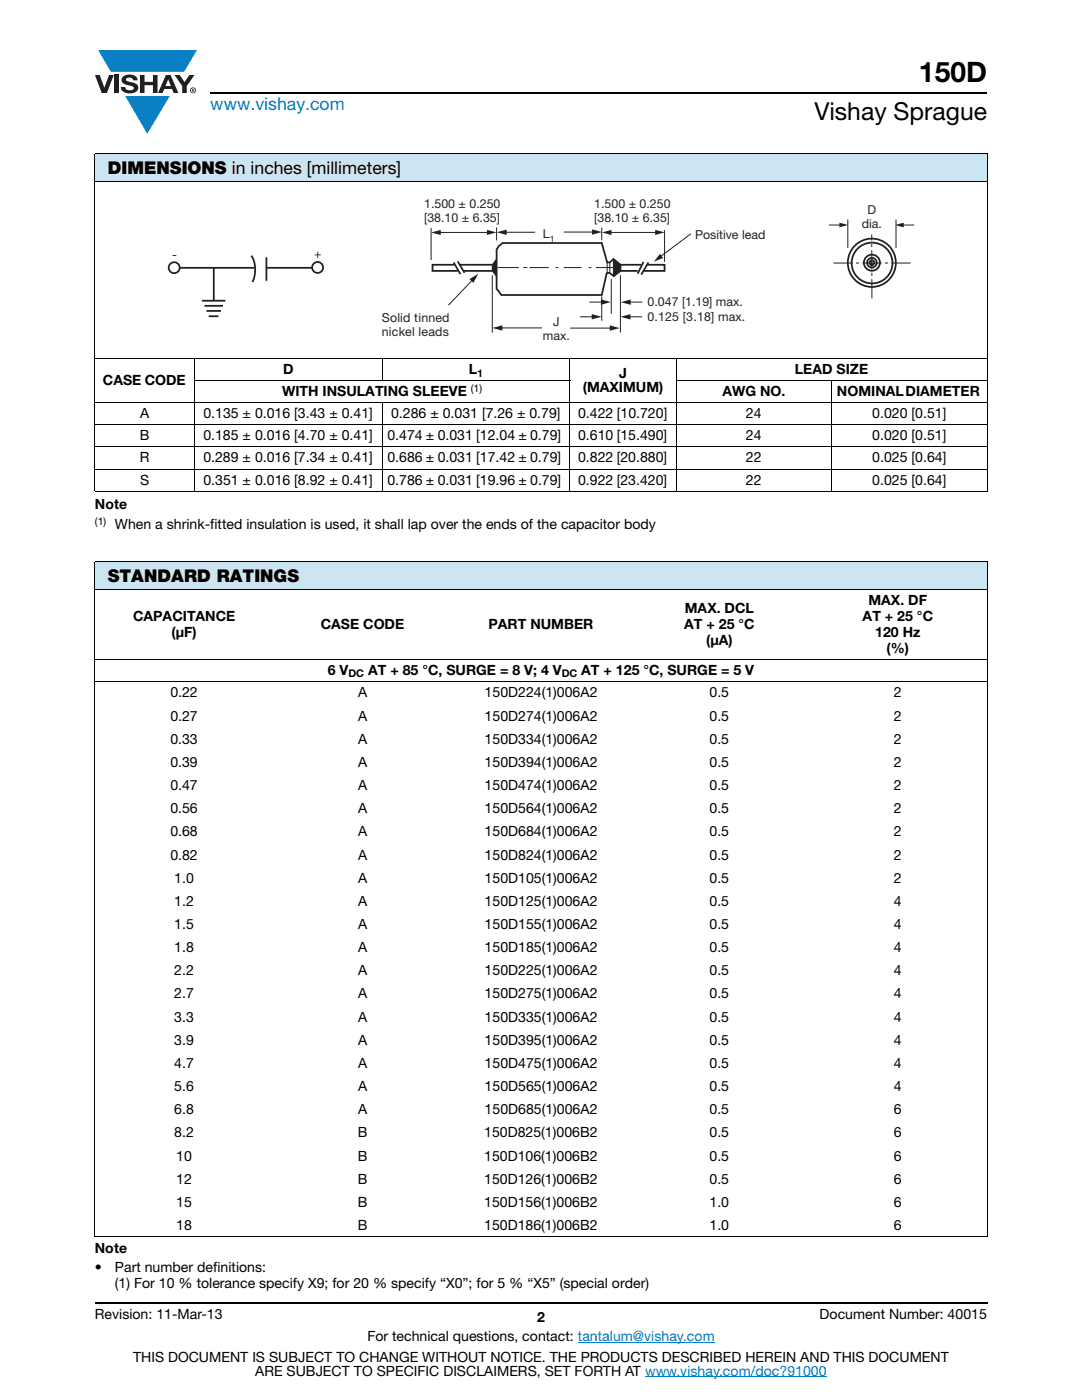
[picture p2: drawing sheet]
<svg xmlns="http://www.w3.org/2000/svg" width="216mm" height="279mm" viewBox="0 0 216 279" stroke-linecap="round" stroke-linejoin="round" font-family="sans-serif">
<defs><g id="words">
<text font-size="5.6" x="183.4" y="16.4">150D</text>
<text font-size="4.9" x="162.5" y="24">Vishay Sprague</text>
<text font-size="3.5" fill="#007ec4" x="42" y="21.9">www.vishay.com</text>
<g font-size="3.5">
<text x="21.5" y="34.8">DIMENSIONS in inches [millimeters]</text>
<text x="21.5" y="116.2">STANDARD RATINGS</text>
</g>
<g font-size="2.8">
<text x="20.5" y="76.9">CASE CODE</text>
<text x="56.5" y="74.7">D</text>
<text x="93.6" y="74.7">L</text>
<text x="123.5" y="75.5">J</text>
<text x="158.6" y="74.7">LEAD SIZE</text>
<text x="27.9" y="83.5">A</text>
<text x="40.6" y="83.5">0.135 ± 0.016 [3.43 ± 0.41]</text>
<text x="56.3" y="79.1">WITH INSULATING SLEEVE</text>
<text x="78" y="83.5">0.286 ± 0.031 [7.26 ± 0.79]</text>
<text x="115.4" y="83.5">0.422 [10.720]</text>
<text x="116.3" y="78.3">(MAXIMUM)</text>
<text x="144.1" y="79.1">AWG NO.</text>
<text x="148.8" y="83.5">24</text>
<text x="167" y="79.1">NOMINAL DIAMETER</text>
<text x="174" y="83.5">0.020 [0.51]</text>
<text x="27.9" y="87.9">B</text>
<text x="40.6" y="87.9">0.185 ± 0.016 [4.70 ± 0.41]</text>
<text x="77.3" y="87.9">0.474 ± 0.031 [12.04 ± 0.79]</text>
<text x="115.3" y="87.9">0.610 [15.490]</text>
<text x="148.8" y="87.9">24</text>
<text x="174" y="87.9">0.020 [0.51]</text>
<text x="27.9" y="92.3">R</text>
<text x="40.6" y="92.3">0.289 ± 0.016 [7.34 ± 0.41]</text>
<text x="77.3" y="92.3">0.686 ± 0.031 [17.42 ± 0.79]</text>
<text x="115.3" y="92.3">0.822 [20.880]</text>
<text x="148.8" y="92.3">22</text>
<text x="174" y="92.3">0.025 [0.64]</text>
<text x="18.9" y="101.6">Note</text>
<text x="27.9" y="96.7">S</text>
<text x="40.6" y="96.7">0.351 ± 0.016 [8.92 ± 0.41]</text>
<text x="77.3" y="96.7">0.786 ± 0.031 [19.96 ± 0.79]</text>
<text x="115.3" y="96.7">0.922 [23.420]</text>
<text x="148.8" y="96.7">22</text>
<text x="174" y="96.7">0.025 [0.64]</text>
<text x="22.9" y="105.5">When a shrink-fitted insulation is used, it shall lap over the ends of the capacitor body</text>
<text x="26.5" y="123.9">CAPACITANCE</text>
<text x="64" y="125.5">CASE CODE</text>
<text x="97.5" y="125.5">PART NUMBER</text>
<text x="136.5" y="125.5">AT + 25 °C</text>
<text x="136.7" y="122.3">MAX. DCL</text>
<text x="172.1" y="123.9">AT + 25 °C</text>
<text x="173.3" y="120.7">MAX. DF</text>
<text x="34.2" y="127.1">(μF)</text>
<text x="140.9" y="128.7">(μA)</text>
<text x="174.6" y="127.1">120 Hz</text>
<text x="176.9" y="130.3">(%)</text>
<text x="65.4" y="134.7">6 V</text>
<text x="73.4" y="134.7">AT + 85 °C, SURGE = 8 V; 4 V</text>
<text x="116" y="134.7">AT + 125 °C, SURGE = 5 V</text>
<text x="34" y="139.2">0.22</text>
<text x="34" y="143.8">0.27</text>
<text x="71.4" y="139.2">A</text>
<text x="71.4" y="143.8">A</text>
<text x="96.7" y="139.2">150D224(1)006A2</text>
<text x="96.7" y="143.8">150D274(1)006A2</text>
<text x="141.6" y="139.2">0.5</text>
<text x="141.6" y="143.8">0.5</text>
<text x="178.4" y="139.2">2</text>
<text x="178.4" y="143.8">2</text>
<text x="34" y="148.4">0.33</text>
<text x="71.4" y="148.4">A</text>
<text x="96.7" y="148.4">150D334(1)006A2</text>
<text x="141.6" y="148.4">0.5</text>
<text x="178.4" y="148.4">2</text>
<text x="34" y="153">0.39</text>
<text x="71.4" y="153">A</text>
<text x="96.7" y="153">150D394(1)006A2</text>
<text x="141.6" y="153">0.5</text>
<text x="178.4" y="153">2</text>
<text x="34" y="157.7">0.47</text>
<text x="71.4" y="157.7">A</text>
<text x="96.7" y="157.7">150D474(1)006A2</text>
<text x="141.6" y="157.7">0.5</text>
<text x="178.4" y="157.7">2</text>
<text x="34" y="162.3">0.56</text>
<text x="34" y="166.9">0.68</text>
<text x="71.4" y="162.3">A</text>
<text x="71.4" y="166.9">A</text>
<text x="96.7" y="162.3">150D564(1)006A2</text>
<text x="96.7" y="166.9">150D684(1)006A2</text>
<text x="141.6" y="162.3">0.5</text>
<text x="141.6" y="166.9">0.5</text>
<text x="178.4" y="162.3">2</text>
<text x="178.4" y="166.9">2</text>
<text x="34" y="171.5">0.82</text>
<text x="71.4" y="171.5">A</text>
<text x="96.7" y="171.5">150D824(1)006A2</text>
<text x="141.6" y="171.5">0.5</text>
<text x="178.4" y="171.5">2</text>
<text x="34.8" y="176.1">1.0</text>
<text x="71.4" y="176.1">A</text>
<text x="96.7" y="176.1">150D105(1)006A2</text>
<text x="141.6" y="176.1">0.5</text>
<text x="178.4" y="176.1">2</text>
<text x="34.8" y="180.8">1.2</text>
<text x="34.8" y="185.4">1.5</text>
<text x="71.4" y="180.8">A</text>
<text x="71.4" y="185.4">A</text>
<text x="96.7" y="180.8">150D125(1)006A2</text>
<text x="96.7" y="185.4">150D155(1)006A2</text>
<text x="141.6" y="180.8">0.5</text>
<text x="141.6" y="185.4">0.5</text>
<text x="178.4" y="180.8">4</text>
<text x="178.4" y="185.4">4</text>
<text x="34.8" y="190">1.8</text>
<text x="71.4" y="190">A</text>
<text x="96.7" y="190">150D185(1)006A2</text>
<text x="141.6" y="190">0.5</text>
<text x="178.4" y="190">4</text>
<text x="34.8" y="194.6">2.2</text>
<text x="71.4" y="194.6">A</text>
<text x="96.7" y="194.6">150D225(1)006A2</text>
<text x="141.6" y="194.6">0.5</text>
<text x="178.4" y="194.6">4</text>
<text x="34.8" y="199.3">2.7</text>
<text x="34.8" y="203.9">3.3</text>
<text x="71.4" y="199.3">A</text>
<text x="71.4" y="203.9">A</text>
<text x="96.7" y="199.3">150D275(1)006A2</text>
<text x="96.7" y="203.9">150D335(1)006A2</text>
<text x="141.6" y="199.3">0.5</text>
<text x="141.6" y="203.9">0.5</text>
<text x="178.4" y="199.3">4</text>
<text x="178.4" y="203.9">4</text>
<text x="34.8" y="208.5">3.9</text>
<text x="71.4" y="208.5">A</text>
<text x="96.7" y="208.5">150D395(1)006A2</text>
<text x="141.6" y="208.5">0.5</text>
<text x="178.4" y="208.5">4</text>
<text x="34.8" y="213.1">4.7</text>
<text x="71.4" y="213.1">A</text>
<text x="96.7" y="213.1">150D475(1)006A2</text>
<text x="141.6" y="213.1">0.5</text>
<text x="178.4" y="213.1">4</text>
<text x="34.8" y="217.7">5.6</text>
<text x="71.4" y="217.7">A</text>
<text x="96.7" y="217.7">150D565(1)006A2</text>
<text x="141.6" y="217.7">0.5</text>
<text x="178.4" y="217.7">4</text>
<text x="34.8" y="222.4">6.8</text>
<text x="34.8" y="227">8.2</text>
<text x="71.4" y="227">B</text>
<text x="71.4" y="222.4">A</text>
<text x="96.6" y="227">150D825(1)006B2</text>
<text x="96.7" y="222.4">150D685(1)006A2</text>
<text x="141.6" y="222.4">0.5</text>
<text x="141.6" y="227">0.5</text>
<text x="178.4" y="227">6</text>
<text x="178.4" y="222.4">6</text>
<text x="35.2" y="231.6">10</text>
<text x="71.4" y="231.6">B</text>
<text x="96.6" y="231.6">150D106(1)006B2</text>
<text x="141.6" y="231.6">0.5</text>
<text x="178.4" y="231.6">6</text>
<text x="35.2" y="236.2">12</text>
<text x="71.4" y="236.2">B</text>
<text x="96.6" y="236.2">150D126(1)006B2</text>
<text x="141.6" y="236.2">0.5</text>
<text x="178.4" y="236.2">6</text>
<text x="35.2" y="240.9">15</text>
<text x="35.2" y="245.5">18</text>
<text x="71.4" y="240.9">B</text>
<text x="71.4" y="245.5">B</text>
<text x="96.6" y="240.9">150D156(1)006B2</text>
<text x="96.6" y="245.5">150D186(1)006B2</text>
<text x="141.6" y="240.9">1.0</text>
<text x="141.6" y="245.5">1.0</text>
<text x="178.4" y="240.9">6</text>
<text x="178.4" y="245.5">6</text>
<text x="18.9" y="250">Note</text>
<text x="18.9" y="253.9">•</text>
<text x="22.9" y="257">(1) For 10 % tolerance specify X9; for 20 % specify “X0”; for 5 % “X5” (special order)</text>
<text x="22.9" y="253.9">Part number definitions:</text>
<text x="18.9" y="263.3">Revision: 11-Mar-13</text>
<text x="107.2" y="263.8">2</text>
<text x="163.6" y="263.3">Document Number: 40015</text>
<text x="73.3" y="267.7">For technical questions, contact: tantalum@vishay.com</text>
<text x="26.5" y="271.7">THIS DOCUMENT IS SUBJECT TO CHANGE WITHOUT NOTICE. THE PRODUCTS DESCRIBED HEREIN AND THIS DOCUMENT</text>
<text x="50.9" y="274.6">ARE SUBJECT TO SPECIFIC DISCLAIMERS, SET FORTH AT www.vishay.com/doc?91000</text>
</g>
<g font-size="2.5" fill="#231f20">
<text x="84.7" y="41.6">1.500 ± 0.250</text>
<text x="118.6" y="41.6">1.500 ± 0.250</text>
<text x="84.7" y="44.4">[38.10 ± 6.35]</text>
<text x="108.3" y="47.5">L</text>
<text x="118.6" y="44.4">[38.10 ± 6.35]</text>
<text x="138.7" y="47.6">Positive lead</text>
<text x="172" y="45.6">dia.</text>
<text x="173.1" y="42.7">D</text>
<text x="34.3" y="51.6">-</text>
<text x="62.7" y="51.5">+</text>
<text x="76.2" y="64.2">Solid tinned</text>
<text x="110.4" y="65">J</text>
<text x="129.2" y="64">0.125 [3.18] max.</text>
<text x="129.2" y="61.1">0.047 [1.19] max.</text>
<text x="76.2" y="67.1">nickel leads</text>
<text x="108.3" y="67.9">max.</text>
</g>
<g font-size="2.1">
<text x="95.2" y="75.2">1</text>
<text x="93.9" y="78.2">(1)</text>
<text x="18.9" y="104.7">(1)</text>
<text x="69.5" y="135.2">DC</text>
<text x="112.1" y="135.2">DC</text>
</g>
<text font-size="1.8" fill="#231f20" x="109.7" y="48.2">1</text>
</g></defs>
<g fill="#0a7fc3">
<path d="M19.6 10h19.7l-2.6 4.3h-1.1h-13.5z"/>
<path d="M25 19.2h8.9l-4.5 7.5z"/>
</g>
<g fill="#231f20">
<path d="M18.9 15h1l.9 2.5 1-2.5h.9l-1.4 3.6h-1z"/>
<path d="M22.9 15h.9v3.6h-.9z"/>
<path d="M24.6 15.3a2.1 2.1 0 0 1 2.8 .3l.1 .4h-.9a.79 .79 0 0 0-.7-.5 .79 .79 0 0 0-.8 .4l.3 .3 1 .2a1.08 1.08 0 0 1 1.2 1 1.08 1.08 0 0 1-1.1 1.2 1.73 1.73 0 0 1-2.4-1.2h.9a.96 .96 0 0 0 .8 .6 .96 .96 0 0 0 .9-.4 1.31 1.31 0 0 0-1.2-.6 1.03 1.03 0 0 1-1.1-.6 1.03 1.03 0 0 1 .2-1.1z"/>
<path d="M27.9 15h.9v1.3h1.7v-1.3h.9v3.6h-.9v-1.6h-1.7v1.6h-.9z"/>
<path d="M34.8 15h1.1l.9 1.4 1-1.4h1l-1.5 2.2v1.4h-.9v-1.4z"/>
<path d="M33.6 15.9l.5 1.3h-1.1zM33.1 15l-1.6 3.6h1l.3-.8h1.5l.3 .8h1l-1.6-3.6z"/>
<path d="M38.1 18a.46 .46 0 0 1 .9 0 .46 .46 0 0 1-.9 0zM37.9 18a.6 .6 0 0 0 1.2 0 .6 .6 0 0 0-1.2 0z"/>
<path d="M38.4 17.8h.2v.2h-.2zM38.3 17.7v.7h.1v-.3l.4 .3-.2-.3 .2-.2-.1-.2z"/>
</g>
<path d="M42 18.6h155M18.9 260h178.1" fill="none" stroke="#000" stroke-width=".36"/>
<path d="M115.3 267.9h27.3M128.7 274.8h36.3" fill="none" stroke="#007ec4" stroke-width=".2"/>
<g fill="#cce5f3">
<path d="M18.9 30.7h178.1v5.5h-178.1z"/>
<path d="M18.9 112.1h178.1v5.5h-178.1z"/>
</g>
<g fill="none" stroke="#000" stroke-width=".2">
<path d="M18.9 30.7h178.1M18.9 36.2h178.1M18.9 30.8v67.1M197 30.8v67.1M18.9 71.5h178.1M38.7 75.9h75.1M38.8 71.5v26.6M76.2 71.5v4.5M113.7 71.5v26.6M134.8 75.9h62.2M134.9 71.5v26.6M165.9 75.9v22.2"/>
<path d="M18.9 80.4h178.1M18.9 84.8h178.1M18.9 89.2h178.1M18.9 93.6h178.1M18.9 98h178.1M76.2 80.3v17.8M18.9 112.1h178.1M18.9 117.6h178.1M18.9 112.2v19.3M197 112.2v23.7M18.9 131.6h178.1M18.9 136h178.1"/>
<path d="M18.9 131.6v115.2M197 136v110.8M18.9 246.9h178.1"/>
</g>
<path d="M33.5 39.5h148.9v28.9h-148.9z" fill="#fff"/>
<g fill="none" stroke="#231f20" stroke-width=".35">
<circle cx="174" cy="52.4" r="4.8"/>
<circle cx="174" cy="52.4" r="1.6"/>
<circle cx="174" cy="52.4" r=".48"/>
<circle cx="174" cy="52.4" r=".96"/>
<circle cx="174" cy="52.5" r="4.1"/>
</g>
<path d="M165.4 44.9h2.4M169.2 43.8v5.7M178.8 43.8v5.7" fill="none" stroke="#231f20" stroke-width=".2"/>
<path d="M166.3 52.5h15.4M174 59.5l-.1-12.7" fill="none" stroke="#231f20" stroke-width=".2" stroke-dasharray="3.8 .6 .6 .6" stroke-linecap="butt"/>
<path d="M167.5 44.4l1.7 .5-1.7 .5z" fill="#231f20"/>
<path d="M180 44.9h2.4" fill="none" stroke="#231f20" stroke-width=".2"/>
<path d="M178.6 44.9l1.7-.5v1z" fill="#231f20"/>
<g fill="none" stroke="#231f20" stroke-width=".35">
<path d="M35.8 53.5h15M42.7 53.5v6.5M50.1 51a5.4 5.4 0 0 1 .3 5.3M53.2 51.4v4.6M53.2 53.5h9.2M90.5 52.4l1.4 2.3M90.6 52.8h-4.3v1.3h5M91.3 52.2l1.4 2.2M91.8 52.8h6.4M92.5 54.1h5.7M99.5 49.2l.8-.7h19.8l1 3.9h.6l.7-.7 1.4 1.1v1.3l-1.3 1-.9-.7-.5 .1-1 4.4h-20.1l-.9-1.3v-7.8zM123.8 54.1h3.4"/>
<path d="M123.8 52.8h4.2M128.4 52.3l-1.2 2.3M129.1 52.8h3.5v1.3h-4.3M129.4 52.4l-1.4 2.4M40.3 60h4.7M40.8 61h3.7M41.2 62.1h2.9M41.7 63.1h1.9"/>
<circle cx="34.8" cy="53.4" r="1.09"/>
<circle cx="63.4" cy="53.4" r="1.09"/>
</g>
<g fill="none" stroke="#231f20" stroke-width=".2">
<path d="M86 45.5v6.4M98.2 54.9v11.5M99.1 45.4v2.6M99.3 53.4h4.2M104.4 53.4h.8M105.7 53.4h3.8M110.9 53.4h.5M112.5 53.4h3.5M117.5 53.4h.5M118.9 53.4h3.9M120.1 45.4v2.6M120.1 59.1v4.9"/>
<path d="M122 55.7v6.9M123.8 54.9v11.5"/>
</g>
<path d="M122.4 51.7l1.4 1.1v1.3l-1.4 1z" fill="#231f20"/>
<path d="M121.1 52.4v2.1M121.7 52.4v2M122.4 51.7l1.4 1.1v1.3l-1.4 1z" fill="none" stroke="#231f20" stroke-width=".2"/>
<path d="M99.1 51.7v3.5l-.9-1.1v-1.3z" fill="#231f20"/>
<path d="M99.1 51.7v3.5l-.9-1.1v-1.3zM113.8 65.5h8.2" fill="none" stroke="#231f20" stroke-width=".2"/>
<path d="M121.7 64.9l2 .6-2 .5z" fill="#231f20"/>
<path d="M99.9 65.4h8.3" fill="none" stroke="#231f20" stroke-width=".2"/>
<path d="M98.2 65.5l2-.6v1.1z" fill="#231f20"/>
<path d="M94.3 55.8l-4.8 5.1" fill="none" stroke="#231f20" stroke-width=".2"/>
<path d="M93.7 55.7l1.7-1.1-.9 1.8z" fill="#231f20"/>
<path d="M112.5 46.3h6" fill="none" stroke="#231f20" stroke-width=".2"/>
<path d="M118.1 45.8l2 .5-2 .5z" fill="#231f20"/>
<path d="M100.7 46.4h6.1" fill="none" stroke="#231f20" stroke-width=".2"/>
<path d="M99.1 46.4l2-.6v1.1z" fill="#231f20"/>
<path d="M87.6 46.4h9.9" fill="none" stroke="#231f20" stroke-width=".2"/>
<g fill="#231f20">
<path d="M97.2 45.9l1.9 .5-1.9 .5z"/>
<path d="M86 46.4l1.9-.5v1z"/>
</g>
<path d="M117.6 60.3h2.7" fill="none" stroke="#231f20" stroke-width=".2"/>
<path d="M119.9 59.8l2 .5-2 .5z" fill="#231f20"/>
<path d="M115.8 63.2h2.6" fill="none" stroke="#231f20" stroke-width=".2"/>
<path d="M118.1 62.7l2 .5-2 .6z" fill="#231f20"/>
<path d="M125.5 60.3h2.7" fill="none" stroke="#231f20" stroke-width=".2"/>
<path d="M123.9 60.3l2-.5v1z" fill="#231f20"/>
<path d="M125.4 63.2h2.7" fill="none" stroke="#231f20" stroke-width=".2"/>
<path d="M123.8 63.2l2-.5v1.1z" fill="#231f20"/>
<path d="M121.7 46.4h9.4" fill="none" stroke="#231f20" stroke-width=".2"/>
<g fill="#231f20">
<path d="M130.7 45.9l1.9 .5-1.9 .5z"/>
<path d="M120.1 46.4l1.9-.5v1z"/>
</g>
<path d="M132.6 45.9v6.4M137.9 46.7l-6.2 4.6" fill="none" stroke="#231f20" stroke-width=".2"/>
<path d="M131.7 50.7l.6 .8-1.8 .7z" fill="#231f20"/>
<use href="#words"/>
</svg>
